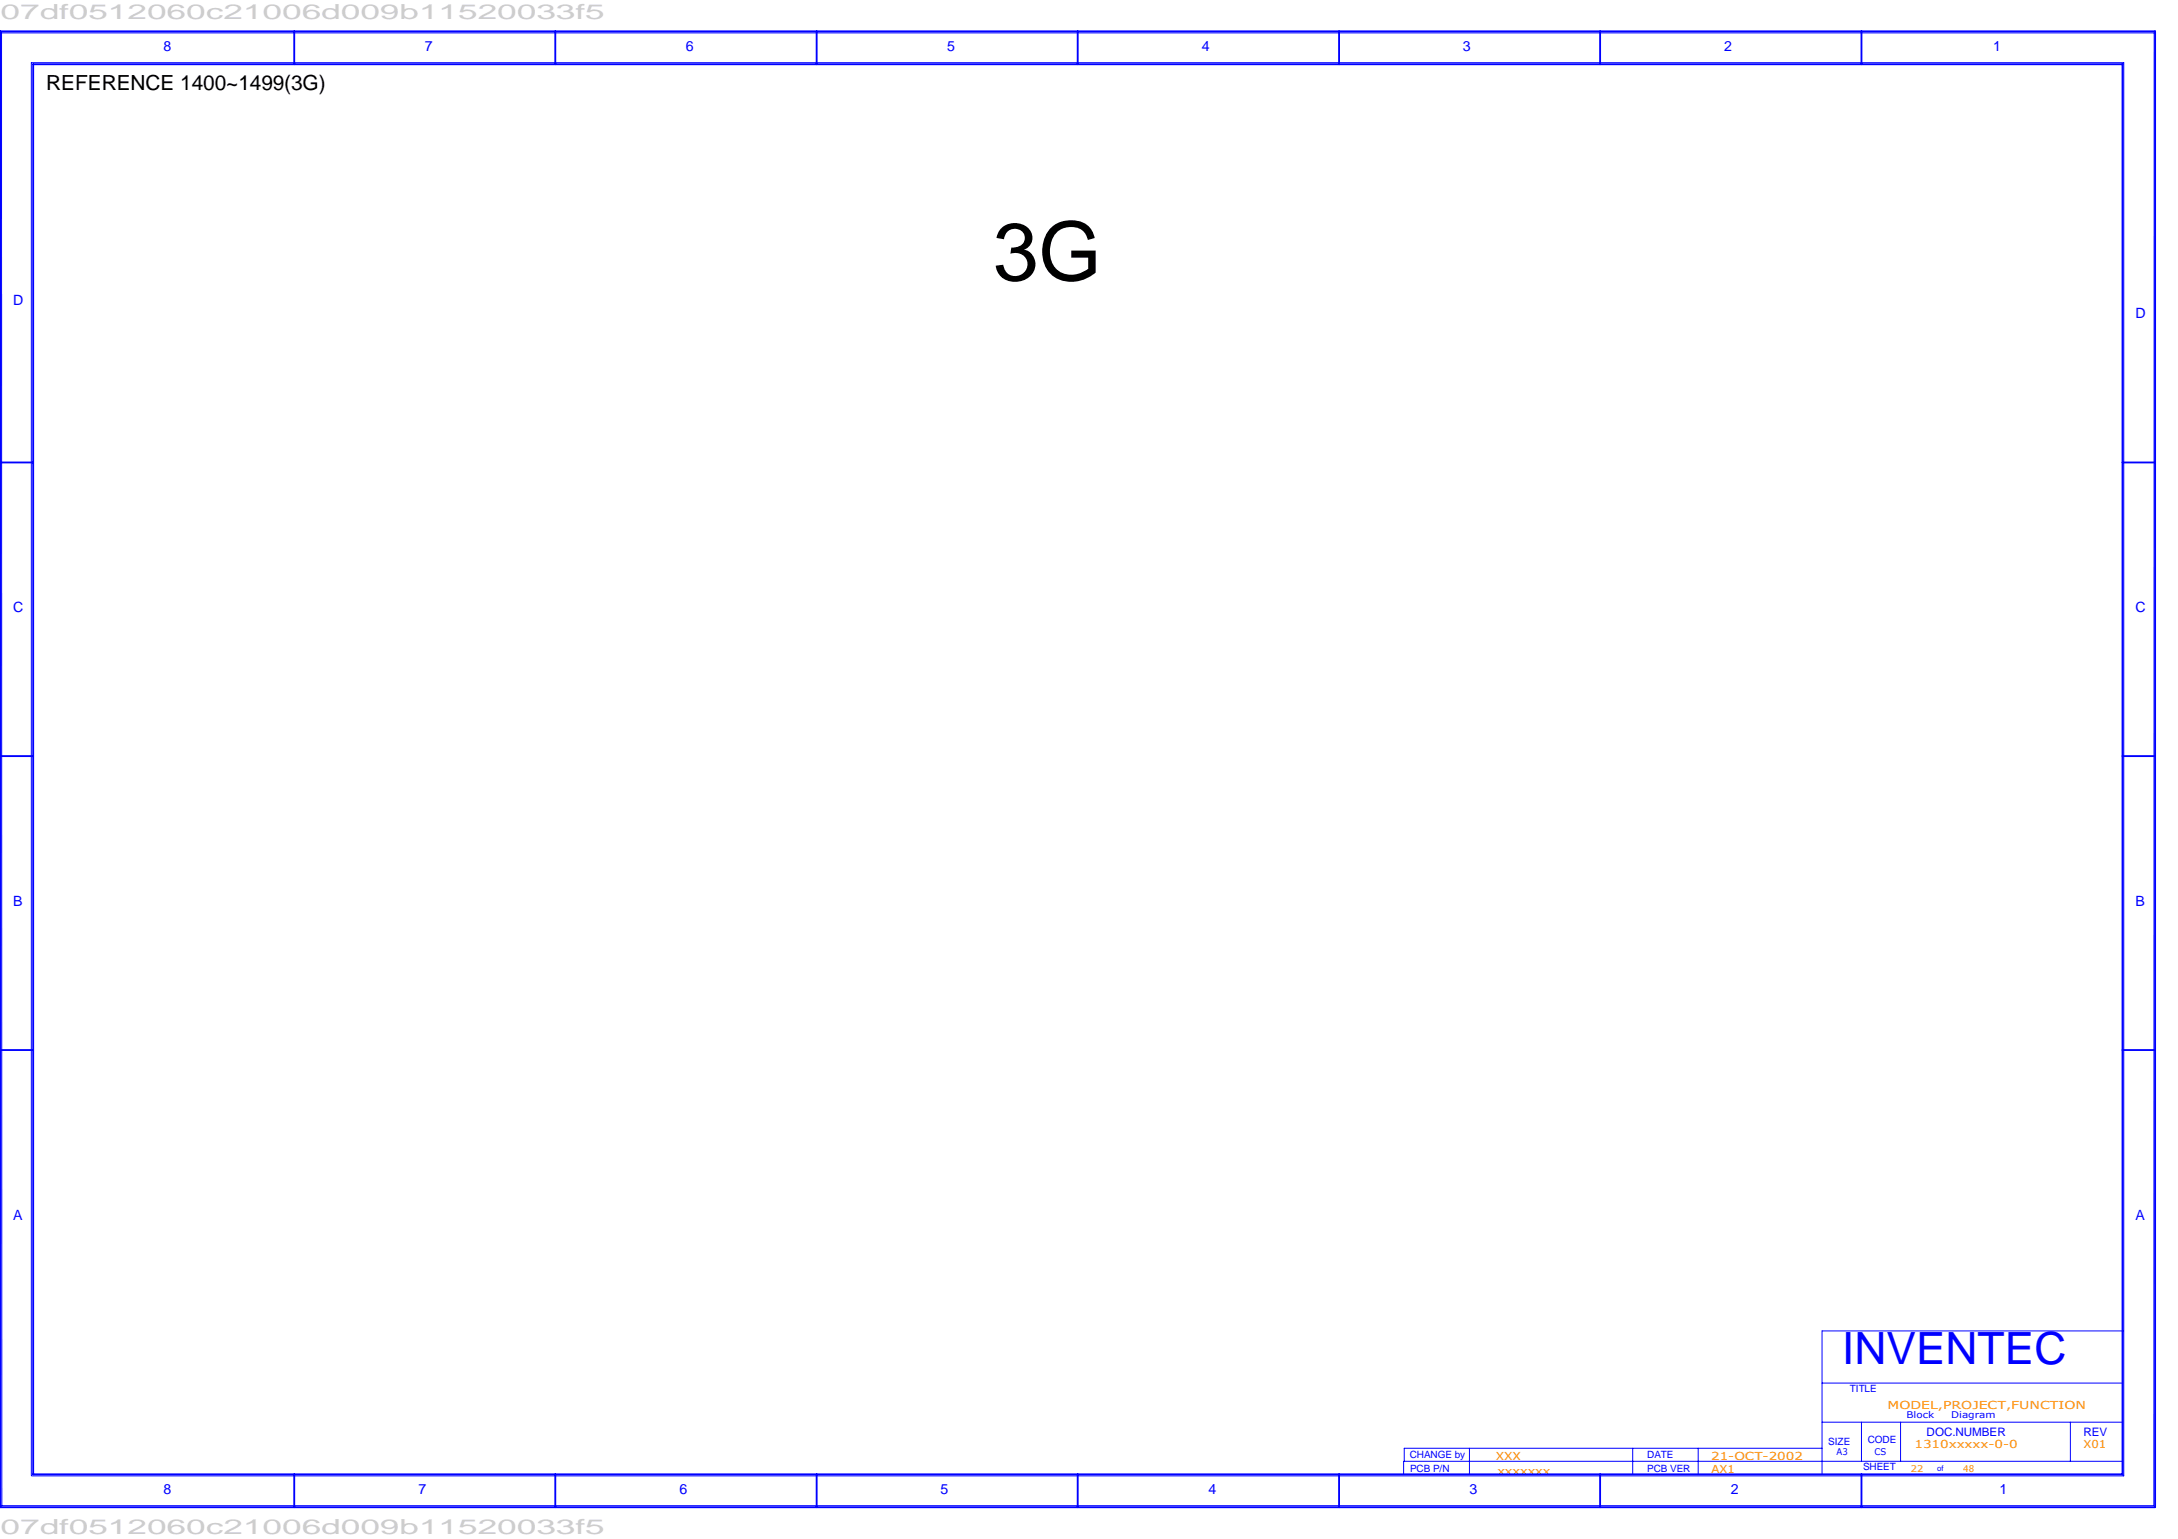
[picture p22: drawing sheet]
<svg xmlns="http://www.w3.org/2000/svg" width="297mm" height="210mm" viewBox="0 0 297 210" stroke-linecap="round" stroke-linejoin="round" font-family="sans-serif">
<defs><g id="words">
<text font-size="11.1" x="135.4" y="38.2">3G</text>
<text font-size="6.1" fill="#00f" x="251.2" y="186">INVENTEC</text>
<g font-size="2.8" fill="#cdcdcd">
<text x=".1" y="2.5">07df0512060c21006d009b11520033f5</text>
<text x=".1" y="209.3">07df0512060c21006d009b11520033f5</text>
</g>
<text font-size="2.8" x="6.3" y="12.3">REFERENCE 1400~1499(3G)</text>
<g font-size="1.9" fill="#00f">
<text x="22.3" y="6.9">8</text>
<text x="58" y="6.9">7</text>
<text x="93.6" y="6.9">6</text>
<text x="129.2" y="6.9">5</text>
<text x="163.9" y="6.9">4</text>
<text x="199.5" y="6.9">3</text>
<text x="235.2" y="6.9">2</text>
<text x="271.8" y="6.9">1</text>
<text x="1.8" y="41.7">D</text>
<text x="291.2" y="43.4">D</text>
<text x="1.8" y="83.5">C</text>
<text x="291.2" y="83.5">C</text>
<text x="1.8" y="123.6">B</text>
<text x="291.2" y="123.6">B</text>
<text x="1.8" y="166.3">A</text>
<text x="291.2" y="166.3">A</text>
<text x="22.3" y="203.7">8</text>
<text x="57.1" y="203.7">7</text>
<text x="92.7" y="203.7">6</text>
<text x="128.3" y="203.7">5</text>
<text x="164.8" y="203.7">4</text>
<text x="200.4" y="203.7">3</text>
<text x="236" y="203.7">2</text>
<text x="272.7" y="203.7">1</text>
</g>
<g font-size="1.6" fill="#00f">
<text x="262.8" y="195.8">DOC.NUMBER</text>
<text x="284.1" y="195.9">REV</text>
</g>
<g font-size="1.5" fill="#ff8c00">
<text x="257.4" y="192.2">MODEL,PROJECT,FUNCTION</text>
<text x="261.1" y="197.5">1310xxxxx-0-0</text>
<text x="284.1" y="197.5">X01</text>
<text x="204" y="199.1">XXX</text>
<text x="204.2" y="201.2">xxxxxxx</text>
<text x="233.4" y="199.1">21-OCT-2002</text>
<text x="233.4" y="200.9">AX1</text>
</g>
<g font-size="1.4" fill="#00f">
<text x="252.3" y="189.9">TITLE</text>
<text x="249.3" y="197">SIZE</text>
<text x="254.7" y="196.8">CODE</text>
<text x="192.3" y="198.8">CHANGE by</text>
<text x="192.3" y="200.7">PCB P/N</text>
<text x="224.7" y="198.8">DATE</text>
<text x="224.7" y="200.7">PCB VER</text>
<text x="254.1" y="200.4">SHEET</text>
</g>
<g font-size="1.3" fill="#00f">
<text x="260" y="193.4">Block</text>
<text x="266.1" y="193.4">Diagram</text>
<text x="250.5" y="198.5">A3</text>
<text x="255.6" y="198.4">CS</text>
</g>
<g font-size="1.3" fill="#ff8c00">
<text x="260.6" y="200.7">22</text>
<text x="267.8" y="200.7">48</text>
</g>
<text font-size="1.1" fill="#00f" x="264.2" y="200.6">of</text>
</g></defs>
<g fill="none" stroke="#00f" stroke-width=".14">
<path d="M.2 4.4l.1 201M.3 4.5h293.4M4.3 8.6v192.7M4.3 8.6h285.3v192.7h-285.3M293.8 4.5l-.1 200.9h-293.4M191.4 199.3v1.8M200.4 197.5v3.6M222.7 197.5v3.6M231.6 197.5v3.6M248.5 197.5h-57v1.8h98M248.5 181.5v19.6M248.5 194h41"/>
<path d="M248.5 188.6h41M248.6 181.5h41M253.9 194v5.3M259.2 194v5.3M282.4 194v5.3"/>
</g>
<g fill="none" stroke="#00f" stroke-width=".25">
<path d="M0 4.3h293.9v201.3h-293.9zM40.1 4.3v4.5M75.7 4.3v4.5M111.4 4.3v4.5M147 4.3v4.5M182.6 4.3v4.5M218.2 4.3v4.5M253.9 4.3v4.5M289.5 8.8h-285v192.3h285M289.5 8.7v192.4M0 63.1h4.5M289.5 63.1h4.4"/>
<path d="M0 103.1h4.5M289.5 103.1h4.4M0 143.2h4.5M289.5 143.2h4.4M40.1 201.1v4.5M75.7 201.1v4.5M111.4 201.1v4.5M147 201.1v4.5M182.6 201.1v4.5M218.2 201.1v4.5M253.9 201.1v4.5"/>
</g>
<use href="#words"/>
</svg>
